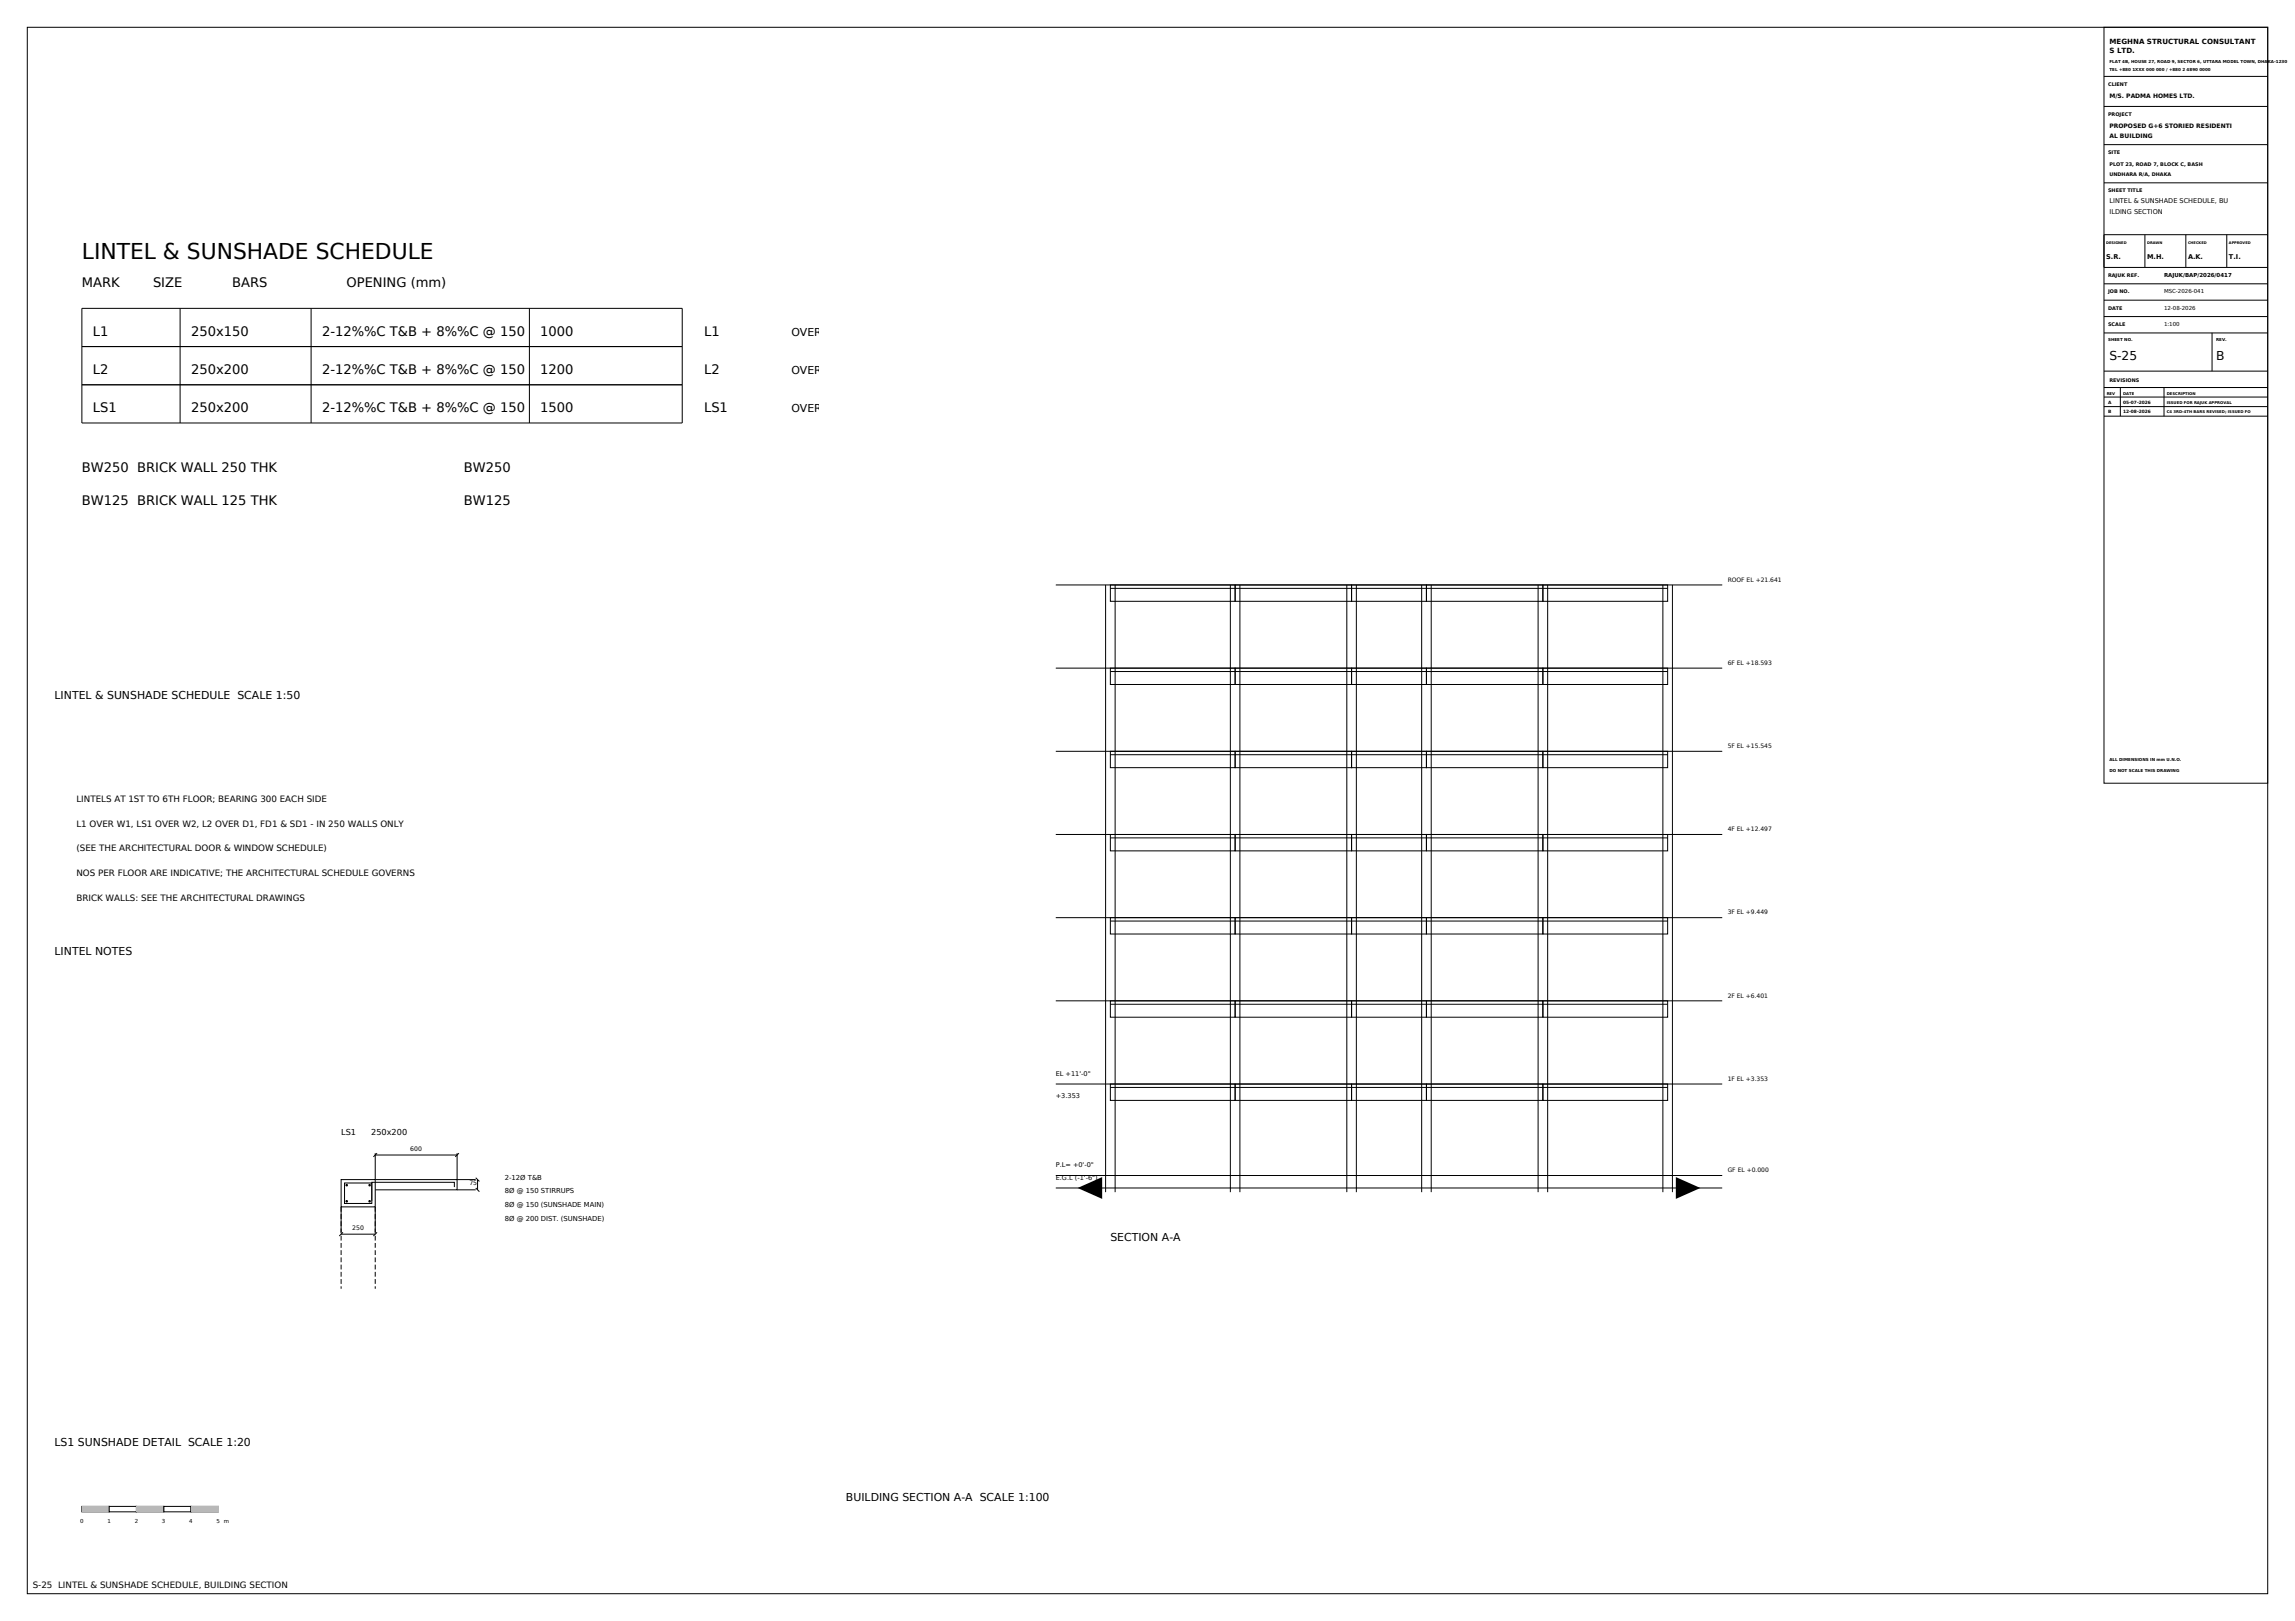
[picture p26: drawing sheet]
<svg xmlns="http://www.w3.org/2000/svg" width="841mm" height="594mm" viewBox="0 0 841 594" stroke-linecap="round" stroke-linejoin="round" font-family="sans-serif">
<defs><g id="words">
<text font-size="8" x="30" y="95">LINTEL &amp; SUNSHADE SCHEDULE</text>
<g font-size="4.8">
<text x="30" y="105">MARK</text>
<text x="56.1" y="105">SIZE</text>
<text x="85.1" y="105">BARS</text>
<text x="127" y="105">OPENING (mm)</text>
<text x="34" y="123">L1</text>
<text x="70" y="123">250x150</text>
<text x="118" y="123">2-12%%C T&amp;B + 8%%C @ 150</text>
<text x="198" y="123">1000</text>
<text x="258" y="123">L1</text>
<text x="34" y="137">L2</text>
<text x="70" y="137">250x200</text>
<text x="118" y="137">2-12%%C T&amp;B + 8%%C @ 150</text>
<text x="198" y="137">1200</text>
<text x="258" y="137">L2</text>
<text x="34" y="151">LS1</text>
<text x="70" y="151">250x200</text>
<text x="118" y="151">2-12%%C T&amp;B + 8%%C @ 150</text>
<text x="198" y="151">1500</text>
<text x="258" y="151">LS1</text>
<text x="30" y="173">BW250 BRICK WALL 250 THK</text>
<text x="170" y="173">BW250</text>
<text x="30" y="185">BW125 BRICK WALL 125 THK</text>
<text x="170" y="185">BW125</text>
</g>
<g font-size="4.5">
<text x="773" y="132">S-25</text>
<text x="812.1" y="132">B</text>
</g>
<g font-size="4">
<text x="290" y="123">OVER 1000 OPENING, 10 NOS PER FLOOR</text>
<text x="290" y="137">OVER 1200 OPENING, 8 NOS PER FLOOR</text>
<text x="290" y="151">OVER 1500 OPENING, 6 NOS PER FLOOR</text>
<text x="20" y="256">LINTEL &amp; SUNSHADE SCHEDULE SCALE 1:50</text>
<text x="20" y="350">LINTEL NOTES</text>
<text x="406.9" y="454.9">SECTION A-A</text>
<text x="20" y="530">LS1 SUNSHADE DETAIL SCALE 1:20</text>
<text x="310" y="550">BUILDING SECTION A-A SCALE 1:100</text>
</g>
<g font-size="3.2">
<text x="28" y="294">LINTELS AT 1ST TO 6TH FLOOR; BEARING 300 EACH SIDE</text>
<text x="28" y="303">L1 OVER W1, LS1 OVER W2, L2 OVER D1, FD1 &amp; SD1 - IN 250 WALLS ONLY</text>
<text x="28" y="312">(SEE THE ARCHITECTURAL DOOR &amp; WINDOW SCHEDULE)</text>
<text x="28" y="321">NOS PER FLOOR ARE INDICATIVE; THE ARCHITECTURAL SCHEDULE GOVERNS</text>
<text x="28" y="330">BRICK WALLS: SEE THE ARCHITECTURAL DRAWINGS</text>
<text x="12" y="582">S-25 LINTEL &amp; SUNSHADE SCHEDULE, BUILDING SECTION</text>
</g>
<g font-size="3">
<text x="125" y="415.8">LS1</text>
<text x="136" y="415.8">250x200</text>
</g>
<g font-size="2.6">
<text x="773" y="16">MEGHNA STRUCTURAL CONSULTANT</text>
<text x="773" y="19.5">S LTD.</text>
</g>
<g font-size="2.5">
<text x="185" y="432.3">2-12Ø T&amp;B</text>
<text x="185" y="437.3">8Ø @ 150 STIRRUPS</text>
<text x="185" y="442.3">8Ø @ 150 (SUNSHADE MAIN)</text>
<text x="185" y="447.3">8Ø @ 200 DIST. (SUNSHADE)</text>
</g>
<g font-size="2.4">
<text x="773" y="74.5">LINTEL &amp; SUNSHADE SCHEDULE, BU</text>
<text x="773" y="78.5">ILDING SECTION</text>
<text x="771.8" y="95">S.R.</text>
<text x="786.8" y="95">M.H.</text>
<text x="801.8" y="95">A.K.</text>
<text x="816.8" y="95">T.I.</text>
<text x="386.9" y="394.2">EL +11'-0&quot;</text>
<text x="386.9" y="402.2">+3.353</text>
<text x="386.9" y="427.8">P.L= +0'-0&quot;</text>
<text x="386.9" y="432.3">E.G.L (-1'-6&quot;)</text>
</g>
<g font-size="2.2">
<text x="773" y="36">M/S. PADMA HOMES LTD.</text>
<text x="773" y="47">PROPOSED G+6 STORIED RESIDENTI</text>
<text x="773" y="50.5">AL BUILDING</text>
<text x="633.1" y="213.1">ROOF EL +21.641</text>
<text x="633.1" y="243.6">6F EL +18.593</text>
<text x="633.1" y="274.1">5F EL +15.545</text>
<text x="633.1" y="304.6">4F EL +12.497</text>
<text x="633.1" y="335.1">3F EL +9.449</text>
<text x="633.1" y="365.5">2F EL +6.401</text>
<text x="633.1" y="396">1F EL +3.353</text>
<text x="150.4" y="421.7">600</text>
<text x="633.1" y="429.6">GF EL +0.000</text>
<text x="172" y="434.1">75</text>
<text x="129.1" y="450.7">250</text>
</g>
<g font-size="2">
<text x="793" y="101.5">RAJUK/BAP/2026/0417</text>
<text x="793" y="107.5">MSC-2026-041</text>
<text x="793" y="113.5">12-08-2026</text>
<text x="793" y="119.5">1:100</text>
<text x="29.4" y="558">0</text>
<text x="39.4" y="558">1</text>
<text x="49.4" y="558">2</text>
<text x="59.4" y="558">3</text>
<text x="69.4" y="558">4</text>
<text x="79.4" y="558">5 m</text>
</g>
<g font-size="1.8">
<text x="772.5" y="31.5">CLIENT</text>
<text x="772.5" y="42.5">PROJECT</text>
<text x="772.5" y="56.5">SITE</text>
<text x="773" y="61">PLOT 23, ROAD 7, BLOCK C, BASH</text>
<text x="773" y="64.5">UNDHARA R/A, DHAKA</text>
<text x="772.5" y="70.5">SHEET TITLE</text>
<text x="772.5" y="101.5">RAJUK REF.</text>
<text x="772.5" y="107.5">JOB NO.</text>
<text x="772.5" y="113.5">DATE</text>
<text x="772.5" y="119.5">SCALE</text>
<text x="773" y="140">REVISIONS</text>
</g>
<g font-size="1.6">
<text x="772.5" y="148">A</text>
<text x="778" y="148">05-07-2026</text>
<text x="772.5" y="151.5">B</text>
<text x="778" y="151.5">12-08-2026</text>
</g>
<g font-size="1.5">
<text x="773" y="23">FLAT 4B, HOUSE 27, ROAD 9, SECTOR 6, UTTARA MODEL TOWN, DHAKA-1230</text>
<text x="773" y="26">TEL +880 1XXX 000 000 / +880 2 4890 0000</text>
<text x="772.5" y="125">SHEET NO.</text>
<text x="812.1" y="125">REV.</text>
<text x="773" y="279">ALL DIMENSIONS IN mm U.N.O.</text>
<text x="773" y="283">DO NOT SCALE THIS DRAWING</text>
</g>
<g font-size="1.4">
<text x="772" y="144.6">REV</text>
<text x="778" y="144.6">DATE</text>
<text x="794" y="144.6">DESCRIPTION</text>
<text x="794" y="148">ISSUED FOR RAJUK APPROVAL</text>
<text x="794" y="151.5">C4 3RD-4TH BARS REVISED; ISSUED FO</text>
</g>
<g font-size="1.3">
<text x="771.8" y="89.5">DESIGNED</text>
<text x="786.8" y="89.5">DRAWN</text>
<text x="801.8" y="89.5">CHECKED</text>
<text x="816.8" y="89.5">APPROVED</text>
</g>
</g></defs>
<g fill="none" stroke="#000" stroke-width=".37">
<path d="M10 10h821v574h-821zM771 10h60v277h-60zM771 28h60M771 39h60M771 53h60M771 67h60M786 86v12M801 86v12M816 86v12M831 86h-60v12h60M771 104h60M771 110h60"/>
<path d="M771 116h60M771 122h60M771 136h60M810.6 122v14M771 142h60M771 145.5h60M771 149h60M771 152.5h60M777 142v10.5M793 142v10.5M30 552h10v2h-10z"/>
</g>
<path d="M30 552h10v2h-10z" fill-rule="evenodd" fill="#b8b8b8"/>
<path d="M40 552h10v2h-10zM50 552h10v2h-10z" fill="none" stroke="#000" stroke-width=".37"/>
<path d="M50 552h10v2h-10z" fill-rule="evenodd" fill="#b8b8b8"/>
<path d="M60 552h10v2h-10zM70 552h10v2h-10z" fill="none" stroke="#000" stroke-width=".37"/>
<path d="M70 552h10v2h-10z" fill-rule="evenodd" fill="#b8b8b8"/>
<g fill="none" stroke="#000" stroke-width=".37">
<path d="M30 113h220v42h-220zM66 113v42M114 113v42M194 113v42M30 127h220M30 141h220M386.9 214.3h244.2M405.1 214.3v222.6M406.9 214.3h45.7v6h-45.7zM406.9 215.6h204.2M408.6 214.3v222.6M450.9 214.3v222.6"/>
<path d="M452.6 214.3h42.7v6h-42.7zM454.4 214.3v222.6M493.5 214.3v222.6M495.3 214.3h27.4v6h-27.4zM497 214.3v222.6M521 214.3v222.6M522.7 214.3h42.7v6h-42.7zM524.5 214.3v222.6M563.6 214.3v222.6M565.4 214.3h45.7v6h-45.7zM567.1 214.3v222.6M609.4 214.3v222.6"/>
<path d="M612.9 214.3v222.6M386.9 244.8h244.2M406.9 244.8h45.7v6h-45.7zM406.9 246.1h204.2M452.6 244.8h42.7v6h-42.7zM495.3 244.8h27.4v6h-27.4zM522.7 244.8h42.7v6h-42.7zM565.4 244.8h45.7v6h-45.7zM386.9 275.3h244.2M406.9 275.3h45.7v6h-45.7zM406.9 276.6h204.2M452.6 275.3h42.7v6h-42.7z"/>
<path d="M495.3 275.3h27.4v6h-27.4zM522.7 275.3h42.7v6h-42.7zM565.4 275.3h45.7v6h-45.7zM386.9 305.8h244.2M406.9 305.8h45.7v6h-45.7zM406.9 307h204.2M452.6 305.8h42.7v6h-42.7zM495.3 305.8h27.4v6h-27.4zM522.7 305.8h42.7v6h-42.7zM565.4 305.8h45.7v6h-45.7zM386.9 336.3h244.2M406.9 336.3h45.7v6h-45.7z"/>
<path d="M406.9 337.5h204.2M452.6 336.3h42.7v6h-42.7zM495.3 336.3h27.4v6h-27.4zM522.7 336.3h42.7v6h-42.7zM565.4 336.3h45.7v6h-45.7zM386.9 366.7h244.2M406.9 366.7h45.7v6h-45.7zM406.9 368h204.2M452.6 366.7h42.7v6h-42.7zM495.3 366.7h27.4v6h-27.4zM522.7 366.7h42.7v6h-42.7zM565.4 366.7h45.7v6h-45.7z"/>
<path d="M386.9 397.2h244.2M406.9 397.2h45.7v6h-45.7zM406.9 398.5h204.2M452.6 397.2h42.7v6h-42.7zM495.3 397.2h27.4v6h-27.4zM522.7 397.2h42.7v6h-42.7zM565.4 397.2h45.7v6h-45.7zM125 432.3h12.5v10h-12.5zM126.2 433.5h10.1v7.5h-10.1zM126.9 439.9l.4 .3-.1 .3h-.3zM126.9 434h.3v.6l-.5-.3zM135.3 439.9h.3v.6h-.3z"/>
<path d="M135.3 434h.3v.6l-.4-.3zM137.5 422.6v9.7h30v3.7h-30M137.5 423.3h30M138.2 422.6l-1.4 1.3M166.5 435v-1.7h-30.2v6.7M167.5 422.6v9.7h6.8M167.5 436h6.8M168.2 422.6l-1.4 1.3M174.3 435.3l1.4 1.4M174.3 431.6l1.4 1.3M175 432.3v3.7M386.9 430.8h244.2"/>
<path d="M386.9 435.3h244.2M125 442.3v9.3M125 452.3h12.5M125.7 451.6l-1.4 1.3M137.5 442.3v9.3M138.2 451.6l-1.4 1.3"/>
</g>
<path d="M394.9 435.3l9-4v8zM614.1 431.3l9 4-9 4z" fill="#000"/>
<path d="M125 442.3v30M137.5 442.3v30" fill="none" stroke="#000" stroke-width=".37" stroke-dasharray="1.8 .9" stroke-linecap="butt"/>
<use href="#words"/>
</svg>
